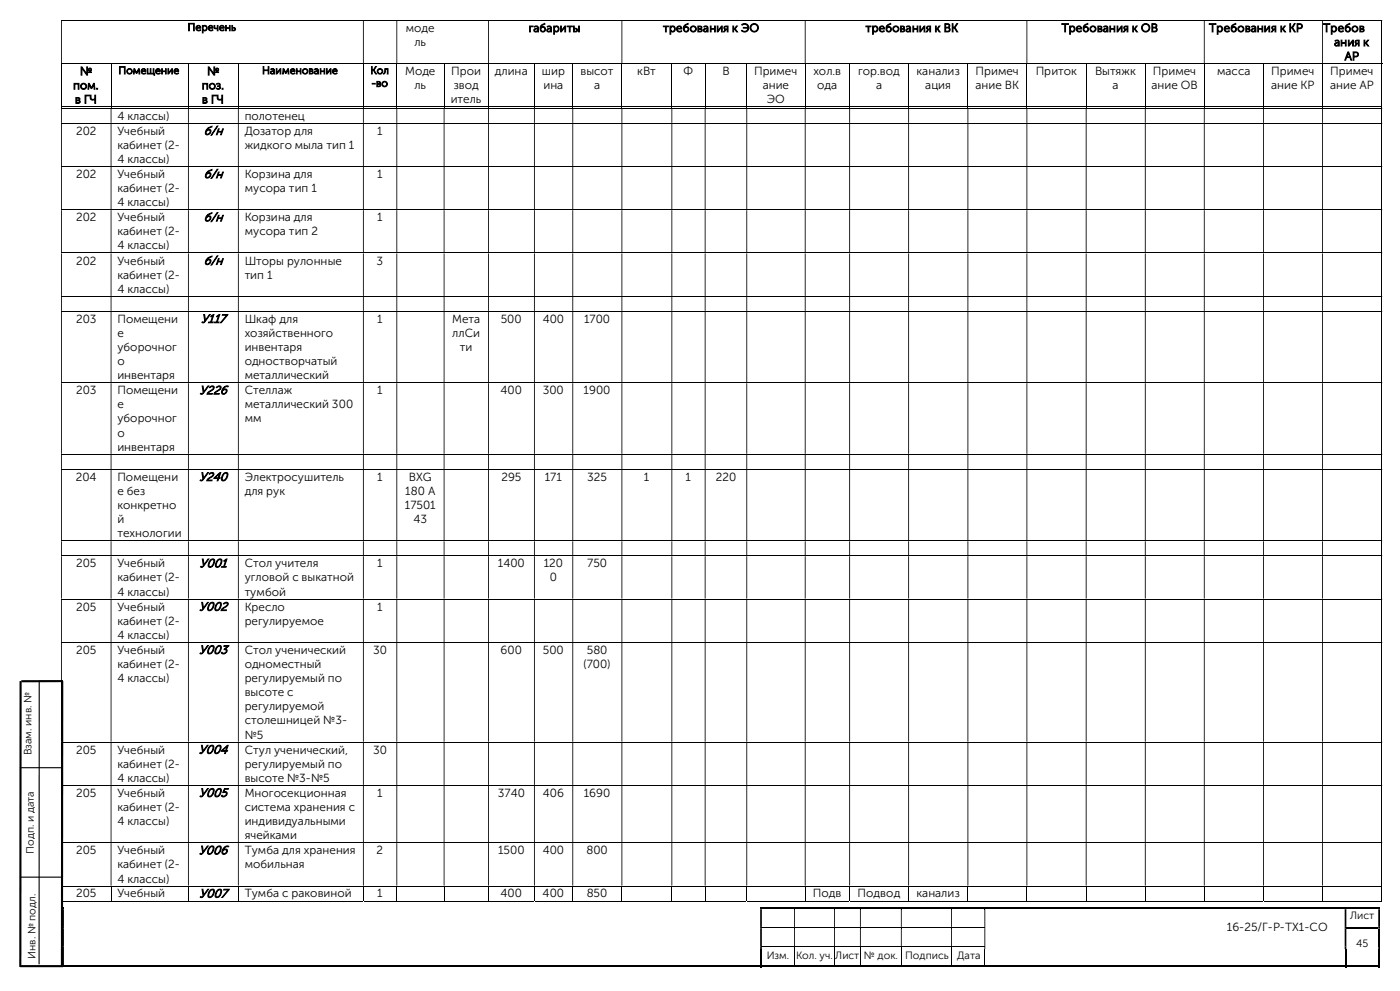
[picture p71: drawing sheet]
<svg xmlns="http://www.w3.org/2000/svg" width="420mm" height="297mm" viewBox="0 0 420 297" stroke-linecap="round" stroke-linejoin="round" font-family="sans-serif">
<defs><g id="words">
<g font-size="3.7">
<text x="61.1" y="40.4">б/н</text>
<text x="61.1" y="53.3">б/н</text>
<text x="61.1" y="66.3">б/н</text>
<text x="61.1" y="79.3">б/н</text>
<text x="60.2" y="96.7">У117</text>
<text x="59.8" y="118.2">У226</text>
<text x="59.7" y="144.1">У240</text>
<text x="59.8" y="170">У001</text>
<text x="59.6" y="183">У002</text>
<text x="59.6" y="196">У003</text>
<text x="59.6" y="225.8">У004</text>
<text x="59.6" y="238.8">У005</text>
<text x="59.6" y="256">У006</text>
<text x="59.7" y="269">У007</text>
</g>
<g font-size="3.5">
<text x="121.8" y="9.6">моде</text>
<text x="158.6" y="9.6">габариты</text>
<text x="198.9" y="9.6">требования к ЭО</text>
<text x="259.7" y="9.6">требования к ВК</text>
<text x="318.5" y="9.6">Требования к ОВ</text>
<text x="362.7" y="9.6">Требования к КР</text>
<text x="396.9" y="9.6">Требов</text>
<text x="124.3" y="13.8">ль</text>
<text x="400.2" y="13.8">ания к</text>
<text x="24" y="22.5">№</text>
<text x="62.1" y="22.5">№</text>
<text x="121.5" y="22.5">Моде</text>
<text x="135.4" y="22.5">Прои</text>
<text x="148.5" y="22.5">длина</text>
<text x="162.6" y="22.5">шир</text>
<text x="174.2" y="22.5">высот</text>
<text x="191.2" y="22.5">кВт</text>
<text x="205.1" y="22.5">Ф</text>
<text x="216.7" y="22.5">В</text>
<text x="226.2" y="22.5">Примеч</text>
<text x="244" y="22.5">хол.в</text>
<text x="257.4" y="22.5">гор.вод</text>
<text x="275" y="22.5">канализ</text>
<text x="292.7" y="22.5">Примеч</text>
<text x="310.7" y="22.5">Приток</text>
<text x="328.5" y="22.5">Вытяжк</text>
<text x="345.9" y="22.5">Примеч</text>
<text x="365.1" y="22.5">масса</text>
<text x="381.3" y="22.5">Примеч</text>
<text x="399.1" y="22.5">Примеч</text>
<text x="403.4" y="18">АР</text>
<text x="21.9" y="26.8">пом.</text>
<text x="60.5" y="26.8">поз.</text>
<text x="124.3" y="26.8">ль</text>
<text x="136.1" y="26.8">звод</text>
<text x="163" y="26.8">ина</text>
<text x="178.2" y="26.8">а</text>
<text x="228.8" y="26.8">ание</text>
<text x="245.2" y="26.8">ода</text>
<text x="262.8" y="26.8">а</text>
<text x="277.6" y="26.8">ация</text>
<text x="292.7" y="26.8">ание ВК</text>
<text x="333.8" y="26.8">а</text>
<text x="345.4" y="26.8">ание ОВ</text>
<text x="381.3" y="26.8">ание КР</text>
<text x="399" y="26.8">ание АР</text>
<text x="22.5" y="31">в ГЧ</text>
<text x="35.2" y="35.9">4 классы)</text>
<text x="60.6" y="31">в ГЧ</text>
<text x="73.4" y="35.9">полотенец</text>
<text x="135.2" y="31">итель</text>
<text x="230" y="31">ЭО</text>
<text x="22.8" y="40.4">202</text>
<text x="35.2" y="40.4">Учебный</text>
<text x="73.4" y="40.4">Дозатор для</text>
<text x="113.2" y="40.4">1</text>
<text x="35.2" y="44.6">кабинет (2-</text>
<text x="73.4" y="44.6">жидкого мыла тип 1</text>
<text x="22.8" y="53.3">202</text>
<text x="35.2" y="53.3">Учебный</text>
<text x="35.2" y="48.9">4 классы)</text>
<text x="73.4" y="53.3">Корзина для</text>
<text x="113.2" y="53.3">1</text>
<text x="35.2" y="57.6">кабинет (2-</text>
<text x="73.4" y="57.6">мусора тип 1</text>
<text x="35.2" y="61.8">4 классы)</text>
<text x="22.8" y="66.3">202</text>
<text x="35.2" y="66.3">Учебный</text>
<text x="35.2" y="70.5">кабинет (2-</text>
<text x="73.4" y="66.3">Корзина для</text>
<text x="73.4" y="70.5">мусора тип 2</text>
<text x="113.2" y="66.3">1</text>
<text x="35.2" y="74.8">4 классы)</text>
<text x="22.8" y="79.3">202</text>
<text x="35.2" y="79.3">Учебный</text>
<text x="35.2" y="83.5">кабинет (2-</text>
<text x="73.4" y="79.3">Шторы рулонные</text>
<text x="73.4" y="83.5">тип 1</text>
<text x="113" y="79.3">3</text>
<text x="35.2" y="87.8">4 классы)</text>
<text x="22.8" y="96.7">203</text>
<text x="35.2" y="96.7">Помещени</text>
<text x="35.2" y="101">е</text>
<text x="73.4" y="96.7">Шкаф для</text>
<text x="73.4" y="101">хозяйственного</text>
<text x="113.2" y="96.7">1</text>
<text x="135.7" y="96.7">Мета</text>
<text x="135.7" y="101">ллСи</text>
<text x="150.2" y="96.7">500</text>
<text x="162.8" y="96.7">400</text>
<text x="175.2" y="96.7">1700</text>
<text x="35.2" y="105.2">уборочног</text>
<text x="73.4" y="105.2">инвентаря</text>
<text x="138" y="105.2">ти</text>
<text x="35.2" y="109.4">о</text>
<text x="35.2" y="113.7">инвентаря</text>
<text x="73.4" y="109.4">одностворчатый</text>
<text x="73.4" y="113.7">металлический</text>
<text x="22.8" y="118.2">203</text>
<text x="35.2" y="118.2">Помещени</text>
<text x="73.4" y="118.2">Стеллаж</text>
<text x="113.2" y="118.2">1</text>
<text x="150.2" y="118.2">400</text>
<text x="162.8" y="118.2">300</text>
<text x="175.1" y="118.2">1900</text>
<text x="35.2" y="122.4">е</text>
<text x="73.4" y="122.4">металлический 300</text>
<text x="35.2" y="126.6">уборочног</text>
<text x="35.2" y="130.9">о</text>
<text x="73.4" y="126.6">мм</text>
<text x="35.2" y="135.1">инвентаря</text>
<text x="22.7" y="144.1">204</text>
<text x="35.2" y="144.1">Помещени</text>
<text x="35.2" y="148.3">е без</text>
<text x="73.4" y="144.1">Электросушитель</text>
<text x="73.4" y="148.3">для рук</text>
<text x="113.2" y="144.1">1</text>
<text x="121.6" y="148.3">180 А</text>
<text x="122.7" y="144.1">BXG</text>
<text x="150.4" y="144.1">295</text>
<text x="163.4" y="144.1">171</text>
<text x="176.2" y="144.1">325</text>
<text x="193.2" y="144.1">1</text>
<text x="205.7" y="144.1">1</text>
<text x="214.7" y="144.1">220</text>
<text x="35.2" y="152.6">конкретно</text>
<text x="121.5" y="152.6">17501</text>
<text x="35.2" y="156.8">й</text>
<text x="35.2" y="161">технологии</text>
<text x="124" y="156.8">43</text>
<text x="22.8" y="170">205</text>
<text x="35.2" y="170">Учебный</text>
<text x="73.4" y="170">Стол учителя</text>
<text x="113.2" y="170">1</text>
<text x="149.4" y="170">1400</text>
<text x="163.1" y="170">120</text>
<text x="176.1" y="170">750</text>
<text x="35.2" y="174.2">кабинет (2-</text>
<text x="35.2" y="178.5">4 классы)</text>
<text x="73.4" y="174.2">угловой с выкатной</text>
<text x="73.4" y="178.5">тумбой</text>
<text x="165" y="174.2">0</text>
<text x="22.8" y="183">205</text>
<text x="35.2" y="183">Учебный</text>
<text x="73.4" y="183">Кресло</text>
<text x="113.2" y="183">1</text>
<text x="35.2" y="187.2">кабинет (2-</text>
<text x="35.2" y="191.5">4 классы)</text>
<text x="73.4" y="187.2">регулируемое</text>
<text x="22.8" y="196">205</text>
<text x="35.2" y="196">Учебный</text>
<text x="73.4" y="196">Стол ученический</text>
<text x="111.9" y="196">30</text>
<text x="150.2" y="196">600</text>
<text x="162.9" y="196">500</text>
<text x="176.1" y="196">580</text>
<text x="35.2" y="200.2">кабинет (2-</text>
<text x="73.4" y="200.2">одноместный</text>
<text x="175" y="200.2">(700)</text>
<text x="35.2" y="204.4">4 классы)</text>
<text x="73.4" y="204.4">регулируемый по</text>
<text x="73.4" y="208.7">высоте с</text>
<text x="73.4" y="212.9">регулируемой</text>
<text x="73.4" y="217.1">столешницей №3-</text>
<text x="73.4" y="221.4">№5</text>
<text x="22.8" y="225.8">205</text>
<text x="35.2" y="225.8">Учебный</text>
<text x="73.4" y="225.8">Стул ученический,</text>
<text x="111.9" y="225.8">30</text>
<text x="35.2" y="230.1">кабинет (2-</text>
<text x="73.4" y="230.1">регулируемый по</text>
<text x="22.8" y="238.8">205</text>
<text x="35.2" y="238.8">Учебный</text>
<text x="35.2" y="234.3">4 классы)</text>
<text x="73.4" y="234.3">высоте №3-№5</text>
<text x="73.4" y="238.8">Многосекционная</text>
<text x="113.2" y="238.8">1</text>
<text x="149.4" y="238.8">3740</text>
<text x="162.9" y="238.8">406</text>
<text x="175.1" y="238.8">1690</text>
<text x="35.2" y="243">кабинет (2-</text>
<text x="73.4" y="243">система хранения с</text>
<text x="35.2" y="247.3">4 классы)</text>
<text x="73.4" y="247.3">индивидуальными</text>
<text x="73.4" y="251.5">ячейками</text>
<text x="22.8" y="256">205</text>
<text x="35.2" y="256">Учебный</text>
<text x="73.4" y="256">Тумба для хранения</text>
<text x="113" y="256">2</text>
<text x="149.4" y="256">1500</text>
<text x="162.8" y="256">400</text>
<text x="175.9" y="256">800</text>
<text x="35.2" y="260.3">кабинет (2-</text>
<text x="73.4" y="260.3">мобильная</text>
<text x="22.8" y="269">205</text>
<text x="35.2" y="269">Учебный</text>
<text x="35.2" y="264.5">4 классы)</text>
<text x="73.4" y="269">Тумба с раковиной</text>
<text x="113.2" y="269">1</text>
<text x="150.2" y="269">400</text>
<text x="162.8" y="269">400</text>
<text x="176" y="269">850</text>
<text x="243.9" y="269">Подв</text>
<text x="257.3" y="269">Подвод</text>
<text x="275" y="269">канализ</text>
<text x="368" y="279">16-25/Г-Р-ТХ1-СО</text>
</g>
<g font-size="3.2">
<text x="56.3" y="9.2">Перечень</text>
<text x="35.5" y="22.2">Помещение</text>
<text x="78.6" y="22.2">Наименование</text>
<text x="111.1" y="22.2">Кол</text>
<text x="111.4" y="26">-во</text>
<text x="9.5" y="226.4" transform="rotate(-90 9.5 226.4)">Взам. инв. №</text>
<text x="10.2" y="255.9" transform="rotate(-90 10.2 255.9)">Подп. и дата</text>
<text x="405" y="275.5">Лист</text>
<text x="10.6" y="287.4" transform="rotate(-90 10.6 287.4)">Инв. № подл.</text>
<text x="230" y="287.4">Изм.</text>
<text x="238.8" y="287.4">Кол. уч.</text>
<text x="250.6" y="287.4">Лист</text>
<text x="259.2" y="287.4">№ док.</text>
<text x="271.6" y="287.4">Подпись</text>
<text x="287.1" y="287.4">Дата</text>
<text x="406.8" y="283.8">45</text>
</g>
</g></defs>
<g fill="none" stroke="#000" stroke-width=".3">
<path d="M18.3 6.1h396.1M18.3 19.1h396.4M18.5 19.2v13M33.3 19.2v13M56.5 19.2v13M71.5 19.2v13M109 19.2v13M119 19.2v13M133.2 19.2v13M146.6 19.2v13M160.3 19.2v13M171.8 19.2v13"/>
<path d="M186.6 19.2v13M201.5 19.2v13M211.5 19.2v13M224 19.2v13M241.6 19.2v13M254.9 19.2v13M272.6 19.2v13M290.4 19.2v13M308.1 19.2v13M325.8 19.2v13M343.6 19.2v13M361.3 19.2v13"/>
<path d="M379.1 19.2v13M396.7 19.2v13M414.5 6.3v12.7M414.5 19.2v13M18.3 32h14.9M18.3 32.4h396.1M18.3 37h396.1M33.4 32h23M56.6 32h14.8M71.6 32h37.3M109.1 32h9.8M119.2 32h13.9"/>
<path d="M133.3 32h13.1M146.7 32h13.5M160.4 32h11.3M172 32h14.4M186.7 32h14.7M201.7 32h9.7M211.7 32h12.2M224.2 32h17.2M241.7 32h13.1M255 32h17.5M272.7 32h17.5M290.5 32h17.4"/>
<path d="M308.2 32h17.5M326 32h17.5M343.7 32h17.4M361.4 32h17.5M379.2 32h17.4M396.9 32h17.5M414.5 32.6v4.2M414.5 37.1v12.7M18.3 49.9h396.1M414.5 50v12.7M18.3 62.9h396.1M18.3 75.8h396.1"/>
<path d="M414.5 63v12.7M414.5 75.9v12.8M18.3 88.8h396.1M18.3 93.3h396.1M414.5 88.9v4.3M414.5 93.4v21.2M18.3 114.7h396.1M414.5 114.9v21.1M18.3 136.1h396.1M414.5 136.3v4.2M18.3 140.7h396.1M414.5 140.8v21.2"/>
<path d="M18.3 162.1h396.1M18.3 166.6h396.1M18.3 179.5h396.1M414.5 162.2v4.3M414.5 166.7v12.7M414.5 179.7v12.7M18.3 192.5h396.1M414.5 192.7v29.6M18.3 222.4h396.1M18.3 235.4h396.1M414.5 222.5v12.7M414.5 235.5v16.9"/>
<path d="M18.3 252.6h396.1M414.5 252.7v12.7M18.3 265.6h396.1M18.3 270h14.9M18.5 265.7v4.5M33.3 265.7v4.5M33.4 270h23M56.5 265.7v4.5M56.6 270h14.8M71.5 265.7v4.5M71.6 270h37.3M109 265.7v4.5"/>
<path d="M109.1 270h9.8M119 265.7v4.5M119.2 270h13.9M133.2 265.7v4.5M133.3 270h13.1M146.6 265.7v4.5M146.7 270h13.5M160.3 265.7v4.5M160.4 270h11.3M171.8 265.7v4.5M172 270h14.4M186.6 265.7v4.5"/>
<path d="M186.7 270h14.7M201.5 265.7v4.5M201.7 270h9.7M211.5 265.7v4.5M211.7 270h12.2M224 265.7v4.5M224.2 270h17.2M228.6 277.9h9.6M238.5 277.9h11.7M241.6 265.7v4.5M241.7 270h13.1M250.5 277.9h7.5"/>
<path d="M254.9 265.7v4.5M255 270h17.5M258.2 277.9h12.1M270.5 277.9h14.8M272.6 265.7v4.5M272.7 270h17.5M285.6 277.9h9.7M290.4 265.7v4.5M290.5 270h17.4M308.1 265.7v4.5M308.2 270h17.5M325.8 265.7v4.5"/>
<path d="M326 270h17.5M343.6 265.7v4.5M343.7 270h17.4M361.3 265.7v4.5M361.4 270h17.5M379.1 265.7v4.5M379.2 270h17.4M396.7 265.7v4.5M396.9 270h17.5M414.5 265.7v4.5M228.6 283.8h9.6M238.3 284.4v5"/>
<path d="M238.5 283.8h11.7M250.4 284.4v5M250.5 283.8h7.5M258.1 284.4v5M258.2 283.8h12.1M270.4 284.4v5M270.5 283.8h14.8M285.5 284.4v5M285.6 283.8h9.7M295.4 284.4v5"/>
</g>
<g fill="#000">
<path d="M414.4 6h.3v.3h-.3zM18.3 6.3h.3v12.7h-.3zM108.9 6.3h.2v12.7h-.2zM118.9 6.3h.3v12.7h-.3zM146.4 6.3h.3v12.7h-.3zM186.4 6.3h.3v12.7h-.3zM241.4 6.3h.3v12.7h-.3zM307.9 6.3h.3v12.7h-.3zM361.1 6.3h.3v12.7h-.3zM396.6 6.3h.3v12.7h-.3z" fill-rule="evenodd"/>
<path d="M414.4 32.3h.3v.3h-.3zM18.3 32.6h.3v4.2h-.3zM33.2 32.6h.2v4.2h-.2zM56.4 32.6h.2v4.2h-.2zM71.4 32.6h.2v4.2h-.2zM108.9 32.6h.2v4.2h-.2zM118.9 32.6h.3v4.2h-.3zM133.1 32.6h.2v4.2h-.2zM146.4 32.6h.3v4.2h-.3zM160.2 32.6h.2v4.2h-.2zM171.7 32.6h.3v4.2h-.3zM186.4 32.6h.3v4.2h-.3zM201.4 32.6h.3v4.2h-.3zM211.4 32.6h.3v4.2h-.3zM223.9 32.6h.3v4.2h-.3zM241.4 32.6h.3v4.2h-.3zM254.8 32.6h.2v4.2h-.2zM272.5 32.6h.2v4.2h-.2zM290.2 32.6h.3v4.2h-.3zM307.9 32.6h.3v4.2h-.3zM325.7 32.6h.3v4.2h-.3zM343.5 32.6h.2v4.2h-.2zM361.1 32.6h.3v4.2h-.3zM378.9 32.6h.3v4.2h-.3zM396.6 32.6h.3v4.2h-.3z" fill-rule="evenodd"/>
<path d="M414.4 36.8h.3v.3h-.3zM18.3 37.1h.3v12.7h-.3zM33.2 37.1h.2v12.7h-.2zM56.4 37.1h.2v12.7h-.2zM71.4 37.1h.2v12.7h-.2zM108.9 37.1h.2v12.7h-.2zM118.9 37.1h.3v12.7h-.3zM133.1 37.1h.2v12.7h-.2zM146.4 37.1h.3v12.7h-.3zM160.2 37.1h.2v12.7h-.2zM171.7 37.1h.3v12.7h-.3zM186.4 37.1h.3v12.7h-.3zM201.4 37.1h.3v12.7h-.3zM211.4 37.1h.3v12.7h-.3zM223.9 37.1h.3v12.7h-.3zM241.4 37.1h.3v12.7h-.3zM254.8 37.1h.2v12.7h-.2zM272.5 37.1h.2v12.7h-.2zM290.2 37.1h.3v12.7h-.3zM307.9 37.1h.3v12.7h-.3zM325.7 37.1h.3v12.7h-.3zM343.5 37.1h.2v12.7h-.2zM361.1 37.1h.3v12.7h-.3zM378.9 37.1h.3v12.7h-.3zM396.6 37.1h.3v12.7h-.3z" fill-rule="evenodd"/>
<path d="M414.4 49.8h.3v.2h-.3zM18.3 50h.3v12.7h-.3zM33.2 50h.2v12.7h-.2zM56.4 50h.2v12.7h-.2zM71.4 50h.2v12.7h-.2zM108.9 50h.2v12.7h-.2zM118.9 50h.3v12.7h-.3zM133.1 50h.2v12.7h-.2zM146.4 50h.3v12.7h-.3zM160.2 50h.2v12.7h-.2zM171.7 50h.3v12.7h-.3zM186.4 50h.3v12.7h-.3zM201.4 50h.3v12.7h-.3zM211.4 50h.3v12.7h-.3zM223.9 50h.3v12.7h-.3zM241.4 50h.3v12.7h-.3zM254.8 50h.2v12.7h-.2zM272.5 50h.2v12.7h-.2zM290.2 50h.3v12.7h-.3zM307.9 50h.3v12.7h-.3zM325.7 50h.3v12.7h-.3zM343.5 50h.2v12.7h-.2zM361.1 50h.3v12.7h-.3zM378.9 50h.3v12.7h-.3zM396.6 50h.3v12.7h-.3z" fill-rule="evenodd"/>
<path d="M414.4 62.7h.3v.3h-.3zM18.3 63h.3v12.7h-.3zM33.2 63h.2v12.7h-.2zM56.4 63h.2v12.7h-.2zM71.4 63h.2v12.7h-.2zM108.9 63h.2v12.7h-.2zM118.9 63h.3v12.7h-.3zM133.1 63h.2v12.7h-.2zM146.4 63h.3v12.7h-.3zM160.2 63h.2v12.7h-.2zM171.7 63h.3v12.7h-.3zM186.4 63h.3v12.7h-.3zM201.4 63h.3v12.7h-.3zM211.4 63h.3v12.7h-.3zM223.9 63h.3v12.7h-.3zM241.4 63h.3v12.7h-.3zM254.8 63h.2v12.7h-.2zM272.5 63h.2v12.7h-.2zM290.2 63h.3v12.7h-.3zM307.9 63h.3v12.7h-.3zM325.7 63h.3v12.7h-.3zM343.5 63h.2v12.7h-.2zM361.1 63h.3v12.7h-.3zM378.9 63h.3v12.7h-.3zM396.6 63h.3v12.7h-.3z" fill-rule="evenodd"/>
<path d="M414.4 75.7h.3v.2h-.3zM18.3 75.9h.3v12.8h-.3zM33.2 75.9h.2v12.8h-.2zM56.4 75.9h.2v12.8h-.2zM71.4 75.9h.2v12.8h-.2zM108.9 75.9h.2v12.8h-.2zM118.9 75.9h.3v12.8h-.3zM133.1 75.9h.2v12.8h-.2zM146.4 75.9h.3v12.8h-.3zM160.2 75.9h.2v12.8h-.2zM171.7 75.9h.3v12.8h-.3zM186.4 75.9h.3v12.8h-.3zM201.4 75.9h.3v12.8h-.3zM211.4 75.9h.3v12.8h-.3zM223.9 75.9h.3v12.8h-.3zM241.4 75.9h.3v12.8h-.3zM254.8 75.9h.2v12.8h-.2zM272.5 75.9h.2v12.8h-.2zM290.2 75.9h.3v12.8h-.3zM307.9 75.9h.3v12.8h-.3zM325.7 75.9h.3v12.8h-.3zM343.5 75.9h.2v12.8h-.2zM361.1 75.9h.3v12.8h-.3zM378.9 75.9h.3v12.8h-.3zM396.6 75.9h.3v12.8h-.3z" fill-rule="evenodd"/>
<path d="M414.4 88.7h.3v.2h-.3zM18.3 88.9h.3v4.3h-.3zM33.2 88.9h.2v4.3h-.2zM56.4 88.9h.2v4.3h-.2zM71.4 88.9h.2v4.3h-.2zM108.9 88.9h.2v4.3h-.2zM118.9 88.9h.3v4.3h-.3zM133.1 88.9h.2v4.3h-.2zM146.4 88.9h.3v4.3h-.3zM160.2 88.9h.2v4.3h-.2zM171.7 88.9h.3v4.3h-.3zM186.4 88.9h.3v4.3h-.3zM201.4 88.9h.3v4.3h-.3zM211.4 88.9h.3v4.3h-.3zM223.9 88.9h.3v4.3h-.3zM241.4 88.9h.3v4.3h-.3zM254.8 88.9h.2v4.3h-.2zM272.5 88.9h.2v4.3h-.2zM290.2 88.9h.3v4.3h-.3zM307.9 88.9h.3v4.3h-.3zM325.7 88.9h.3v4.3h-.3zM343.5 88.9h.2v4.3h-.2zM361.1 88.9h.3v4.3h-.3zM378.9 88.9h.3v4.3h-.3zM396.6 88.9h.3v4.3h-.3z" fill-rule="evenodd"/>
<path d="M414.4 93.2h.3v.2h-.3zM18.3 93.4h.3v21.2h-.3zM33.2 93.4h.2v21.2h-.2zM56.4 93.4h.2v21.2h-.2zM71.4 93.4h.2v21.2h-.2zM108.9 93.4h.2v21.2h-.2zM118.9 93.4h.3v21.2h-.3zM133.1 93.4h.2v21.2h-.2zM146.4 93.4h.3v21.2h-.3zM160.2 93.4h.2v21.2h-.2zM171.7 93.4h.3v21.2h-.3zM186.4 93.4h.3v21.2h-.3zM201.4 93.4h.3v21.2h-.3zM211.4 93.4h.3v21.2h-.3zM223.9 93.4h.3v21.2h-.3zM241.4 93.4h.3v21.2h-.3zM254.8 93.4h.2v21.2h-.2zM272.5 93.4h.2v21.2h-.2zM290.2 93.4h.3v21.2h-.3zM307.9 93.4h.3v21.2h-.3zM325.7 93.4h.3v21.2h-.3zM343.5 93.4h.2v21.2h-.2zM361.1 93.4h.3v21.2h-.3zM378.9 93.4h.3v21.2h-.3zM396.6 93.4h.3v21.2h-.3z" fill-rule="evenodd"/>
<path d="M414.4 114.6h.3v.3h-.3zM18.3 114.9h.3v21.1h-.3zM33.2 114.9h.2v21.1h-.2zM56.4 114.9h.2v21.1h-.2zM71.4 114.9h.2v21.1h-.2zM108.9 114.9h.2v21.1h-.2zM118.9 114.9h.3v21.1h-.3zM133.1 114.9h.2v21.1h-.2zM146.4 114.9h.3v21.1h-.3zM160.2 114.9h.2v21.1h-.2zM171.7 114.9h.3v21.1h-.3zM186.4 114.9h.3v21.1h-.3zM201.4 114.9h.3v21.1h-.3zM211.4 114.9h.3v21.1h-.3zM223.9 114.9h.3v21.1h-.3zM241.4 114.9h.3v21.1h-.3zM254.8 114.9h.2v21.1h-.2zM272.5 114.9h.2v21.1h-.2zM290.2 114.9h.3v21.1h-.3zM307.9 114.9h.3v21.1h-.3zM325.7 114.9h.3v21.1h-.3zM343.5 114.9h.2v21.1h-.2zM361.1 114.9h.3v21.1h-.3zM378.9 114.9h.3v21.1h-.3zM396.6 114.9h.3v21.1h-.3z" fill-rule="evenodd"/>
<path d="M414.4 136h.3v.3h-.3zM18.3 136.3h.3v4.2h-.3zM33.2 136.3h.2v4.2h-.2zM56.4 136.3h.2v4.2h-.2zM71.4 136.3h.2v4.2h-.2zM108.9 136.3h.2v4.2h-.2zM118.9 136.3h.3v4.2h-.3zM133.1 136.3h.2v4.2h-.2zM146.4 136.3h.3v4.2h-.3zM160.2 136.3h.2v4.2h-.2zM171.7 136.3h.3v4.2h-.3zM186.4 136.3h.3v4.2h-.3zM201.4 136.3h.3v4.2h-.3zM211.4 136.3h.3v4.2h-.3zM223.9 136.3h.3v4.2h-.3zM241.4 136.3h.3v4.2h-.3zM254.8 136.3h.2v4.2h-.2zM272.5 136.3h.2v4.2h-.2zM290.2 136.3h.3v4.2h-.3zM307.9 136.3h.3v4.2h-.3zM325.7 136.3h.3v4.2h-.3zM343.5 136.3h.2v4.2h-.2zM361.1 136.3h.3v4.2h-.3zM378.9 136.3h.3v4.2h-.3zM396.6 136.3h.3v4.2h-.3z" fill-rule="evenodd"/>
<path d="M414.4 140.5h.3v.3h-.3zM18.3 140.8h.3v21.2h-.3zM33.2 140.8h.2v21.2h-.2zM56.4 140.8h.2v21.2h-.2zM71.4 140.8h.2v21.2h-.2zM108.9 140.8h.2v21.2h-.2zM118.9 140.8h.3v21.2h-.3zM133.1 140.8h.2v21.2h-.2zM146.4 140.8h.3v21.2h-.3zM160.2 140.8h.2v21.2h-.2zM171.7 140.8h.3v21.2h-.3zM186.4 140.8h.3v21.2h-.3zM201.4 140.8h.3v21.2h-.3zM211.4 140.8h.3v21.2h-.3zM223.9 140.8h.3v21.2h-.3zM241.4 140.8h.3v21.2h-.3zM254.8 140.8h.2v21.2h-.2zM272.5 140.8h.2v21.2h-.2zM290.2 140.8h.3v21.2h-.3zM307.9 140.8h.3v21.2h-.3zM325.7 140.8h.3v21.2h-.3zM343.5 140.8h.2v21.2h-.2zM361.1 140.8h.3v21.2h-.3zM378.9 140.8h.3v21.2h-.3zM396.6 140.8h.3v21.2h-.3z" fill-rule="evenodd"/>
<path d="M414.4 162h.3v.2h-.3zM18.3 162.2h.3v4.3h-.3zM33.2 162.2h.2v4.3h-.2zM56.4 162.2h.2v4.3h-.2zM71.4 162.2h.2v4.3h-.2zM108.9 162.2h.2v4.3h-.2zM118.9 162.2h.3v4.3h-.3zM133.1 162.2h.2v4.3h-.2zM146.4 162.2h.3v4.3h-.3zM160.2 162.2h.2v4.3h-.2zM171.7 162.2h.3v4.3h-.3zM186.4 162.2h.3v4.3h-.3zM201.4 162.2h.3v4.3h-.3zM211.4 162.2h.3v4.3h-.3zM223.9 162.2h.3v4.3h-.3zM241.4 162.2h.3v4.3h-.3zM254.8 162.2h.2v4.3h-.2zM272.5 162.2h.2v4.3h-.2zM290.2 162.2h.3v4.3h-.3zM307.9 162.2h.3v4.3h-.3zM325.7 162.2h.3v4.3h-.3zM343.5 162.2h.2v4.3h-.2zM361.1 162.2h.3v4.3h-.3zM378.9 162.2h.3v4.3h-.3zM396.6 162.2h.3v4.3h-.3z" fill-rule="evenodd"/>
<path d="M414.4 166.5h.3v.2h-.3zM18.3 166.7h.3v12.7h-.3zM33.2 166.7h.2v12.7h-.2zM56.4 166.7h.2v12.7h-.2zM71.4 166.7h.2v12.7h-.2zM108.9 166.7h.2v12.7h-.2zM118.9 166.7h.3v12.7h-.3zM133.1 166.7h.2v12.7h-.2zM146.4 166.7h.3v12.7h-.3zM160.2 166.7h.2v12.7h-.2zM171.7 166.7h.3v12.7h-.3zM186.4 166.7h.3v12.7h-.3zM201.4 166.7h.3v12.7h-.3zM211.4 166.7h.3v12.7h-.3zM223.9 166.7h.3v12.7h-.3zM241.4 166.7h.3v12.7h-.3zM254.8 166.7h.2v12.7h-.2zM272.5 166.7h.2v12.7h-.2zM290.2 166.7h.3v12.7h-.3zM307.9 166.7h.3v12.7h-.3zM325.7 166.7h.3v12.7h-.3zM343.5 166.7h.2v12.7h-.2zM361.1 166.7h.3v12.7h-.3zM378.9 166.7h.3v12.7h-.3zM396.6 166.7h.3v12.7h-.3z" fill-rule="evenodd"/>
<path d="M414.4 179.4h.3v.3h-.3zM18.3 179.7h.3v12.7h-.3zM33.2 179.7h.2v12.7h-.2zM56.4 179.7h.2v12.7h-.2zM71.4 179.7h.2v12.7h-.2zM108.9 179.7h.2v12.7h-.2zM118.9 179.7h.3v12.7h-.3zM133.1 179.7h.2v12.7h-.2zM146.4 179.7h.3v12.7h-.3zM160.2 179.7h.2v12.7h-.2zM171.7 179.7h.3v12.7h-.3zM186.4 179.7h.3v12.7h-.3zM201.4 179.7h.3v12.7h-.3zM211.4 179.7h.3v12.7h-.3zM223.9 179.7h.3v12.7h-.3zM241.4 179.7h.3v12.7h-.3zM254.8 179.7h.2v12.7h-.2zM272.5 179.7h.2v12.7h-.2zM290.2 179.7h.3v12.7h-.3zM307.9 179.7h.3v12.7h-.3zM325.7 179.7h.3v12.7h-.3zM343.5 179.7h.2v12.7h-.2zM361.1 179.7h.3v12.7h-.3zM378.9 179.7h.3v12.7h-.3zM396.6 179.7h.3v12.7h-.3z" fill-rule="evenodd"/>
<path d="M414.4 192.4h.3v.3h-.3zM18.3 192.7h.3v29.6h-.3zM33.2 192.7h.2v29.6h-.2zM56.4 192.7h.2v29.6h-.2zM71.4 192.7h.2v29.6h-.2zM108.9 192.7h.2v29.6h-.2zM118.9 192.7h.3v29.6h-.3zM133.1 192.7h.2v29.6h-.2zM146.4 192.7h.3v29.6h-.3zM160.2 192.7h.2v29.6h-.2zM171.7 192.7h.3v29.6h-.3zM186.4 192.7h.3v29.6h-.3zM201.4 192.7h.3v29.6h-.3zM211.4 192.7h.3v29.6h-.3zM223.9 192.7h.3v29.6h-.3zM241.4 192.7h.3v29.6h-.3zM254.8 192.7h.2v29.6h-.2zM272.5 192.7h.2v29.6h-.2zM290.2 192.7h.3v29.6h-.3zM307.9 192.7h.3v29.6h-.3zM325.7 192.7h.3v29.6h-.3zM343.5 192.7h.2v29.6h-.2zM361.1 192.7h.3v29.6h-.3zM378.9 192.7h.3v29.6h-.3zM396.6 192.7h.3v29.6h-.3z" fill-rule="evenodd"/>
<path d="M414.4 222.3h.3v.2h-.3zM18.3 222.5h.3v12.7h-.3zM33.2 222.5h.2v12.7h-.2zM56.4 222.5h.2v12.7h-.2zM71.4 222.5h.2v12.7h-.2zM108.9 222.5h.2v12.7h-.2zM118.9 222.5h.3v12.7h-.3zM133.1 222.5h.2v12.7h-.2zM146.4 222.5h.3v12.7h-.3zM160.2 222.5h.2v12.7h-.2zM171.7 222.5h.3v12.7h-.3zM186.4 222.5h.3v12.7h-.3zM201.4 222.5h.3v12.7h-.3zM211.4 222.5h.3v12.7h-.3zM223.9 222.5h.3v12.7h-.3zM241.4 222.5h.3v12.7h-.3zM254.8 222.5h.2v12.7h-.2zM272.5 222.5h.2v12.7h-.2zM290.2 222.5h.3v12.7h-.3zM307.9 222.5h.3v12.7h-.3zM325.7 222.5h.3v12.7h-.3zM343.5 222.5h.2v12.7h-.2zM361.1 222.5h.3v12.7h-.3zM378.9 222.5h.3v12.7h-.3zM396.6 222.5h.3v12.7h-.3z" fill-rule="evenodd"/>
<path d="M414.4 235.2h.3v.3h-.3zM18.3 235.5h.3v16.9h-.3zM33.2 235.5h.2v16.9h-.2zM56.4 235.5h.2v16.9h-.2zM71.4 235.5h.2v16.9h-.2zM108.9 235.5h.2v16.9h-.2zM118.9 235.5h.3v16.9h-.3zM133.1 235.5h.2v16.9h-.2zM146.4 235.5h.3v16.9h-.3zM160.2 235.5h.2v16.9h-.2zM171.7 235.5h.3v16.9h-.3zM186.4 235.5h.3v16.9h-.3zM201.4 235.5h.3v16.9h-.3zM211.4 235.5h.3v16.9h-.3zM223.9 235.5h.3v16.9h-.3zM241.4 235.5h.3v16.9h-.3zM254.8 235.5h.2v16.9h-.2zM272.5 235.5h.2v16.9h-.2zM290.2 235.5h.3v16.9h-.3zM307.9 235.5h.3v16.9h-.3zM325.7 235.5h.3v16.9h-.3zM343.5 235.5h.2v16.9h-.2zM361.1 235.5h.3v16.9h-.3zM378.9 235.5h.3v16.9h-.3zM396.6 235.5h.3v16.9h-.3z" fill-rule="evenodd"/>
<path d="M414.4 252.4h.3v.3h-.3zM18.3 252.7h.3v12.7h-.3zM33.2 252.7h.2v12.7h-.2zM56.4 252.7h.2v12.7h-.2zM71.4 252.7h.2v12.7h-.2zM108.9 252.7h.2v12.7h-.2zM118.9 252.7h.3v12.7h-.3zM133.1 252.7h.2v12.7h-.2zM146.4 252.7h.3v12.7h-.3zM160.2 252.7h.2v12.7h-.2zM171.7 252.7h.3v12.7h-.3zM186.4 252.7h.3v12.7h-.3zM201.4 252.7h.3v12.7h-.3zM211.4 252.7h.3v12.7h-.3zM223.9 252.7h.3v12.7h-.3zM241.4 252.7h.3v12.7h-.3zM254.8 252.7h.2v12.7h-.2zM272.5 252.7h.2v12.7h-.2zM290.2 252.7h.3v12.7h-.3zM307.9 252.7h.3v12.7h-.3zM325.7 252.7h.3v12.7h-.3zM343.5 252.7h.2v12.7h-.2zM361.1 252.7h.3v12.7h-.3zM378.9 252.7h.3v12.7h-.3zM396.6 252.7h.3v12.7h-.3z" fill-rule="evenodd"/>
<path d="M18.8 272.5h.4v5.3h-.4zM228 272.5h.6v5.3h-.6zM238.2 272.5h.3v5.3h-.3zM250.2 272.5h.3v5.3h-.3zM258 272.5h.2v5.3h-.2zM270.3 272.5h.2v5.3h-.2zM285.3 272.5h.3v5.3h-.3zM295.3 272.5h.3v5.3h-.3zM403.4 272.5h.5v5.3h-.5zM413.5 272.5h.5v5.3h-.5z" fill-rule="evenodd"/>
<path d="M18.8 277.8h.4v.5h-.4zM228 277.8h.6v.5h-.6z" fill-rule="evenodd"/>
<path d="M228 271.9h.6v.6h-.6z" fill-rule="evenodd"/>
<path d="M238.2 271.9h12v.6h-12z" fill-rule="evenodd"/>
<path d="M250.2 271.9h7.8v.6h-7.8z" fill-rule="evenodd"/>
<path d="M258 271.9h12.3v.6h-12.3z" fill-rule="evenodd"/>
<path d="M270.3 271.9h15v.6h-15z" fill-rule="evenodd"/>
<path d="M285.3 271.9h10v.6h-10z" fill-rule="evenodd"/>
<path d="M295.3 271.9h108.1v.6h-108.1z" fill-rule="evenodd"/>
<path d="M295.3 277.8h.3v.5h-.3zM403.4 277.8h.5v.5h-.5z" fill-rule="evenodd"/>
<path d="M403.4 271.9h.5v.6h-.5z" fill-rule="evenodd"/>
<path d="M413.5 271.9h.5v.6h-.5z" fill-rule="evenodd"/>
<path d="M413.5 277.8h.5v.5h-.5zM18.8 278.3h.4v5.3h-.4zM228 278.3h.6v5.3h-.6zM238.2 278.3h.3v5.3h-.3zM250.2 278.3h.3v5.3h-.3zM258 278.3h.2v5.3h-.2zM270.3 278.3h.2v5.3h-.2zM285.3 278.3h.3v5.3h-.3zM295.3 278.3h.3v5.3h-.3zM403.4 278.3h.5v5.3h-.5z" fill-rule="evenodd"/>
<path d="M18.8 283.6h.4v.8h-.4zM228 283.6h.6v.8h-.6z" fill-rule="evenodd"/>
<path d="M228 284.4h.6v5.5h-.6z" fill-rule="evenodd"/>
<path d="M238.2 289.4h12v.5h-12z" fill-rule="evenodd"/>
<path d="M250.2 289.4h7.8v.5h-7.8z" fill-rule="evenodd"/>
<path d="M258 289.4h12.3v.5h-12.3z" fill-rule="evenodd"/>
<path d="M270.3 289.4h15v.5h-15z" fill-rule="evenodd"/>
<path d="M285.3 289.4h10v.5h-10z" fill-rule="evenodd"/>
<path d="M295.3 283.6h.3v.8h-.3zM403.4 283.6h.5v.8h-.5zM413.5 283.6h.5v.8h-.5zM18.8 284.4h.4v5h-.4z" fill-rule="evenodd"/>
<path d="M295.3 289.4h108.1v.5h-108.1z" fill-rule="evenodd"/>
<path d="M403.4 284.4h.5v5.5h-.5z" fill-rule="evenodd"/>
<path d="M413.5 284.4h.5v5.5h-.5z" fill-rule="evenodd"/>
</g>
<g fill="#000">
<path d="M414.4 31.9h.3v.3h-.3zM18.8 271.9h.4v.6h-.4zM228.6 271.9h9.6v.6h-9.6zM238.2 272.5h.3zM238.2 277.8h.3v.5h-.3zM250.2 272.5h.3zM250.2 277.8h.3v.5h-.3zM258 272.5h.2zM258 277.8h.2v.5h-.2zM270.3 272.5h.2zM270.3 277.8h.2v.5h-.2zM285.3 272.5h.3z"/>
<path d="M285.3 277.8h.3v.5h-.3zM295.3 272.5h.3zM403.9 271.9h9.6v.6h-9.6zM403.9 277.8h9.6v.5h-9.6zM413.5 278.3h.5v5.3h-.5zM414.4 265.4h.3v.3h-.3zM414.4 269.9h.3v.3h-.3zM18.8 289.4h209.2v.5h-209.2zM228.6 289.4h9.6v.5h-9.6zM238.2 283.6h.3v.8h-.3zM250.2 283.6h.3v.8h-.3zM258 283.6h.2v.8h-.2z"/>
<path d="M270.3 283.6h.2v.8h-.2zM285.3 283.6h.3v.8h-.3zM403.9 289.4h9.6v.5h-9.6zM413.5 289.4h.5v.5h-.5z"/>
</g>
<path d="M6.2 204.1l-.1 85.7M18.7 204.1l-.1 85.7M18.9 204.1l-12.5 .1M6.1 289.6h12.8" fill="none" stroke="#000" stroke-width=".64" stroke-linecap="butt"/>
<path d="M11.8 204.1l-.1 84.9M6 230.1h12.6M6 262.9h12.4" fill="none" stroke="#000" stroke-width=".34"/>
<use href="#words"/>
</svg>
